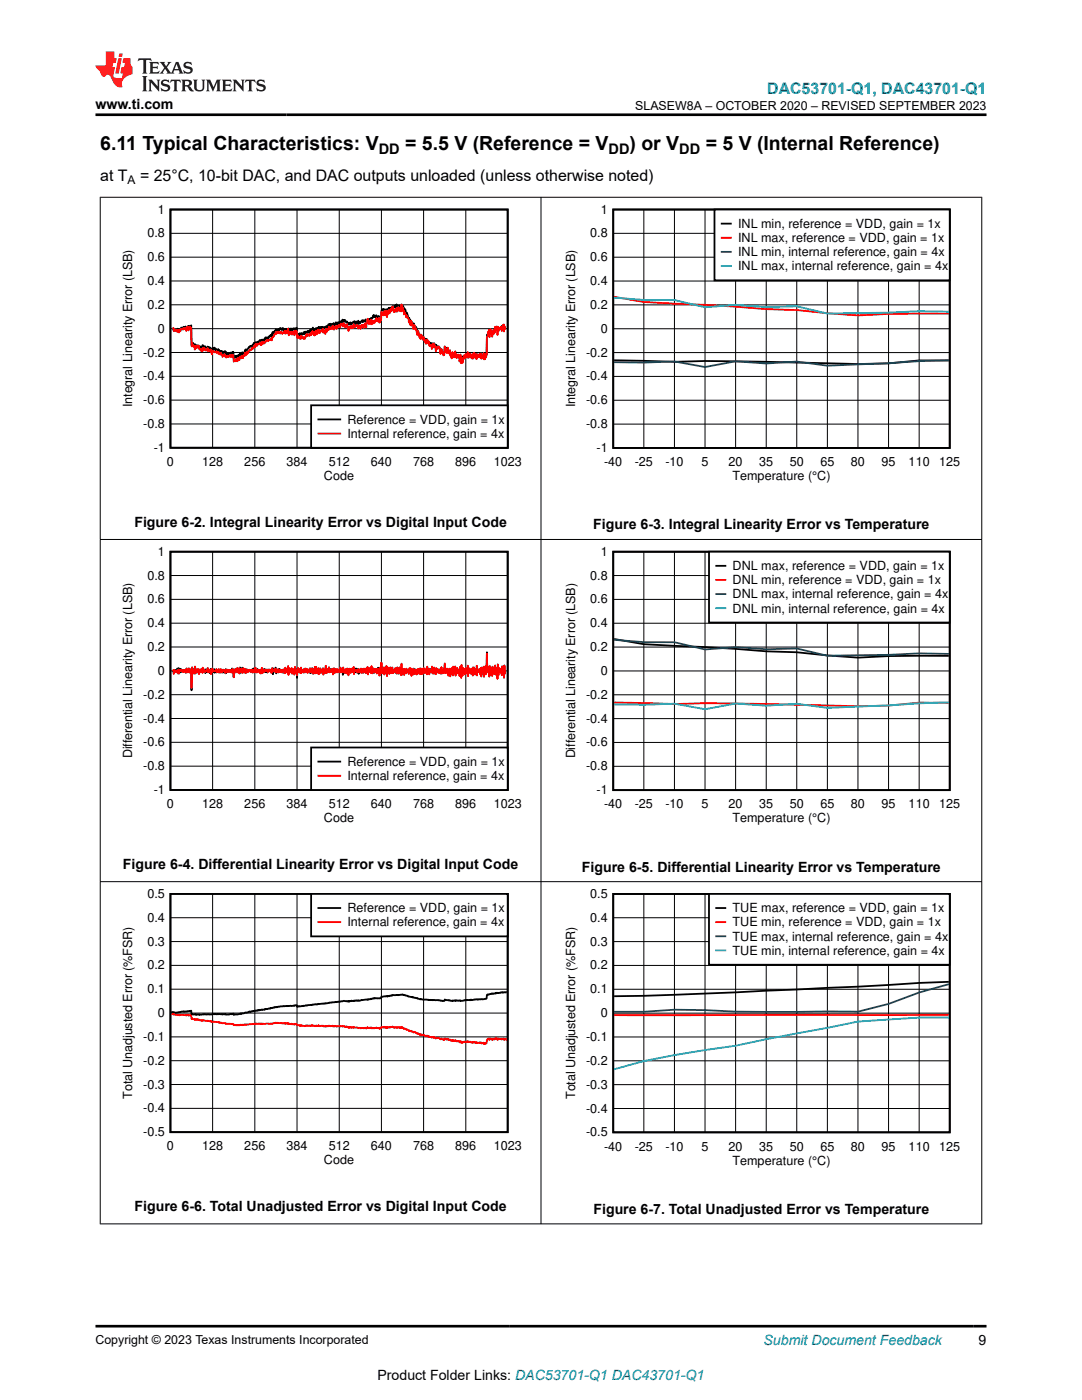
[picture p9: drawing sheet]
<svg xmlns="http://www.w3.org/2000/svg" width="216mm" height="279mm" viewBox="0 0 216 279" stroke-linecap="round" stroke-linejoin="round" font-family="sans-serif">
<defs><g id="words">
<g font-size="3.9">
<text x="20" y="29.9">6.11 Typical Characteristics: V</text>
<text x="80.9" y="29.9">= 5.5 V (Reference = V</text>
<text x="125.6" y="29.9">) or V</text>
<text x="140.8" y="29.9">= 5 V (Internal Reference)</text>
</g>
<text font-size="3.2" fill="#00f" x="153.1" y="18.7">DAC53701-Q1, DAC43701-Q1</text>
<g font-size="3.2">
<text x="20" y="36.1">at T</text>
<text x="27.9" y="36.1">= 25°C, 10-bit DAC, and DAC outputs unloaded (unless otherwise noted)</text>
</g>
<g font-size="2.9">
<text x="75.6" y="30.7">DD</text>
<text x="121.4" y="30.7">DD</text>
<text x="135.5" y="30.7">DD</text>
</g>
<g font-size="2.8">
<text x="19" y="21.8">www.ti.com</text>
<text x="26.8" y="105.1">Figure 6-2. Integral Linearity Error vs Digital Input Code</text>
<text x="118.4" y="105.7">Figure 6-3. Integral Linearity Error vs Temperature</text>
<text x="24.5" y="173.4">Figure 6-4. Differential Linearity Error vs Digital Input Code</text>
<text x="116.1" y="174">Figure 6-5. Differential Linearity Error vs Temperature</text>
<text x="26.8" y="241.7">Figure 6-6. Total Unadjusted Error vs Digital Input Code</text>
<text x="118.4" y="242.2">Figure 6-7. Total Unadjusted Error vs Temperature</text>
<text x="195.3" y="268.5">9</text>
<text x="75.3" y="275.3">Product Folder Links: DAC53701-Q1 DAC43701-Q1</text>
</g>
<text font-size="2.8" fill="#00f" x="152.4" y="268.5">Submit Document Feedback</text>
<g font-size="2.5">
<text x="126.8" y="21.9">SLASEW8A – OCTOBER 2020 – REVISED SEPTEMBER 2023</text>
<text x="29.4" y="47.4">0.8</text>
<text x="31.5" y="42.6">1</text>
<text x="117.8" y="47.4">0.8</text>
<text x="119.9" y="42.6">1</text>
<text x="147.3" y="45.5">INL min, reference = VDD, gain = 1x</text>
<text x="29.4" y="52.1">0.6</text>
<text x="117.8" y="52.1">0.6</text>
<text x="147.3" y="48.3">INL max, reference = VDD, gain = 1x</text>
<text x="147.3" y="51.1">INL min, internal reference, gain = 4x</text>
<text x="147.3" y="53.9">INL max, internal reference, gain = 4x</text>
<text x="29.4" y="56.9">0.4</text>
<text x="117.8" y="56.9">0.4</text>
<text x="29.4" y="61.6">0.2</text>
<text x="117.8" y="61.6">0.2</text>
<text x="28.6" y="71.2">-0.2</text>
<text x="31.5" y="66.4">0</text>
<text x="117" y="71.2">-0.2</text>
<text x="119.9" y="66.4">0</text>
<text x="28.6" y="75.9">-0.4</text>
<text x="117" y="75.9">-0.4</text>
<text x="26.4" y="81.3" transform="rotate(-90 26.4 81.3)">Integral Linearity Error (LSB)</text>
<text x="28.6" y="80.7">-0.6</text>
<text x="114.8" y="81.3" transform="rotate(-90 114.8 81.3)">Integral Linearity Error (LSB)</text>
<text x="117" y="80.7">-0.6</text>
<text x="28.6" y="85.4">-0.8</text>
<text x="69.3" y="84.6">Reference = VDD, gain = 1x</text>
<text x="69.3" y="87.4">Internal reference, gain = 4x</text>
<text x="117" y="85.5">-0.8</text>
<text x="30.7" y="90.2">-1</text>
<text x="33.3" y="93">0</text>
<text x="40.3" y="93">128</text>
<text x="48.8" y="93">256</text>
<text x="57.2" y="93">384</text>
<text x="64.6" y="95.8">Code</text>
<text x="65.6" y="93">512</text>
<text x="74" y="93">640</text>
<text x="82.4" y="93">768</text>
<text x="90.9" y="93">896</text>
<text x="98.5" y="93">1023</text>
<text x="119" y="90.2">-1</text>
<text x="120.5" y="93">-40</text>
<text x="126.7" y="93">-25</text>
<text x="132.8" y="93">-10</text>
<text x="140" y="93">5</text>
<text x="145.4" y="93">20</text>
<text x="146.1" y="95.8">Temperature (°C)</text>
<text x="151.5" y="93">35</text>
<text x="157.6" y="93">50</text>
<text x="163.7" y="93">65</text>
<text x="169.8" y="93">80</text>
<text x="175.9" y="93">95</text>
<text x="181.3" y="93">110</text>
<text x="187.4" y="93">125</text>
<text x="31.5" y="110.9">1</text>
<text x="119.9" y="110.9">1</text>
<text x="146.2" y="113.8">DNL max, reference = VDD, gain = 1x</text>
<text x="29.4" y="115.7">0.8</text>
<text x="117.8" y="115.7">0.8</text>
<text x="146.2" y="116.6">DNL min, reference = VDD, gain = 1x</text>
<text x="146.2" y="119.4">DNL max, internal reference, gain = 4x</text>
<text x="29.4" y="125.2">0.4</text>
<text x="29.4" y="120.4">0.6</text>
<text x="117.8" y="125.2">0.4</text>
<text x="117.8" y="120.4">0.6</text>
<text x="146.2" y="122.2">DNL min, internal reference, gain = 4x</text>
<text x="29.4" y="129.9">0.2</text>
<text x="117.8" y="129.9">0.2</text>
<text x="31.5" y="134.7">0</text>
<text x="119.9" y="134.7">0</text>
<text x="28.6" y="139.4">-0.2</text>
<text x="117" y="139.5">-0.2</text>
<text x="28.6" y="149">-0.6</text>
<text x="28.6" y="144.2">-0.4</text>
<text x="117" y="149">-0.6</text>
<text x="117" y="144.2">-0.4</text>
<text x="26.4" y="151.3" transform="rotate(-90 26.4 151.3)">Differential Linearity Error (LSB)</text>
<text x="28.6" y="153.7">-0.8</text>
<text x="69.3" y="152.9">Reference = VDD, gain = 1x</text>
<text x="69.3" y="155.7">Internal reference, gain = 4x</text>
<text x="114.8" y="151.4" transform="rotate(-90 114.8 151.4)">Differential Linearity Error (LSB)</text>
<text x="117" y="153.7">-0.8</text>
<text x="30.7" y="158.5">-1</text>
<text x="33.3" y="161.3">0</text>
<text x="40.3" y="161.3">128</text>
<text x="48.8" y="161.3">256</text>
<text x="57.2" y="161.3">384</text>
<text x="65.6" y="161.3">512</text>
<text x="74" y="161.3">640</text>
<text x="82.4" y="161.3">768</text>
<text x="90.9" y="161.3">896</text>
<text x="98.5" y="161.3">1023</text>
<text x="119" y="158.5">-1</text>
<text x="120.5" y="161.3">-40</text>
<text x="126.7" y="161.3">-25</text>
<text x="132.8" y="161.3">-10</text>
<text x="140" y="161.3">5</text>
<text x="145.4" y="161.3">20</text>
<text x="151.5" y="161.3">35</text>
<text x="157.6" y="161.3">50</text>
<text x="163.7" y="161.3">65</text>
<text x="169.8" y="161.3">80</text>
<text x="175.9" y="161.3">95</text>
<text x="181.3" y="161.3">110</text>
<text x="187.4" y="161.3">125</text>
<text x="64.6" y="164.1">Code</text>
<text x="146.1" y="164.1">Temperature (°C)</text>
<text x="29.4" y="179.2">0.5</text>
<text x="117.8" y="179.2">0.5</text>
<text x="29.4" y="184">0.4</text>
<text x="69.3" y="182.1">Reference = VDD, gain = 1x</text>
<text x="69.3" y="184.9">Internal reference, gain = 4x</text>
<text x="117.8" y="184">0.4</text>
<text x="146.2" y="182.1">TUE max, reference = VDD, gain = 1x</text>
<text x="146.2" y="184.9">TUE min, reference = VDD, gain = 1x</text>
<text x="29.4" y="188.7">0.3</text>
<text x="117.8" y="188.7">0.3</text>
<text x="146.2" y="187.7">TUE max, internal reference, gain = 4x</text>
<text x="146.2" y="190.5">TUE min, internal reference, gain = 4x</text>
<text x="29.4" y="193.5">0.2</text>
<text x="117.8" y="193.5">0.2</text>
<text x="29.4" y="198.2">0.1</text>
<text x="31.5" y="203">0</text>
<text x="117.8" y="198.2">0.1</text>
<text x="119.9" y="203">0</text>
<text x="28.6" y="207.7">-0.1</text>
<text x="117" y="207.8">-0.1</text>
<text x="28.6" y="212.5">-0.2</text>
<text x="117" y="212.5">-0.2</text>
<text x="26.4" y="219.3" transform="rotate(-90 26.4 219.3)">Total Unadjusted Error (%FSR)</text>
<text x="28.6" y="217.2">-0.3</text>
<text x="114.8" y="219.3" transform="rotate(-90 114.8 219.3)">Total Unadjusted Error (%FSR)</text>
<text x="117" y="217.3">-0.3</text>
<text x="28.6" y="222">-0.4</text>
<text x="28.6" y="226.8">-0.5</text>
<text x="117" y="222">-0.4</text>
<text x="117" y="226.8">-0.5</text>
<text x="33.3" y="229.6">0</text>
<text x="40.3" y="229.6">128</text>
<text x="48.8" y="229.6">256</text>
<text x="57.2" y="229.6">384</text>
<text x="64.6" y="232.4">Code</text>
<text x="65.6" y="229.6">512</text>
<text x="74" y="229.6">640</text>
<text x="82.4" y="229.6">768</text>
<text x="90.9" y="229.6">896</text>
<text x="98.5" y="229.6">1023</text>
<text x="120.5" y="229.6">-40</text>
<text x="126.7" y="229.6">-25</text>
<text x="132.8" y="229.6">-10</text>
<text x="140" y="229.6">5</text>
<text x="145.4" y="229.6">20</text>
<text x="146.1" y="232.4">Temperature (°C)</text>
<text x="151.5" y="229.6">35</text>
<text x="157.6" y="229.6">50</text>
<text x="163.7" y="229.6">65</text>
<text x="169.8" y="229.6">80</text>
<text x="175.9" y="229.6">95</text>
<text x="181.3" y="229.6">110</text>
<text x="187.4" y="229.6">125</text>
<text x="19" y="268.2">Copyright © 2023 Texas Instruments Incorporated</text>
</g>
<text font-size="2.4" x="25.5" y="36.7">A</text>
</g></defs>
<path d="M34 41.8h67.3v47.6h-67.3zM34.5 65.6l.2 .4 .3-.2 .1 .2 .2-.2v.3l.2-.5 .1 .6v-.5l.2 .4 .1-.3 .1 .3 .2-.7v.2l.2-.1a.27 .27 0 0 1 .2-.3 .27 .27 0 0 1 .3 .2l.1-.2 .1 .3 .2-.3 .1 .3 .2-.5 .2 .2 .1-.2 .2 .2 .1-.3v3.9l.1-.4 .2 .4v-.3l.1 .5 .1-.3 .1 .3 .1-.3 .2 .5v-.3l.1 .2 .2-.2 .2 .2 .1-.1v.3l.2-.2 .3 .4 .3-.6v.3l.2-.1 .1 .2 .1-.2 .1 .5v-.3l.2 .2 .1-.1 .1 .3v-.5l.2 .3 .2-.2 .2 .6 .1-.4 .2 .3 .2-.4 .2 .3 .1-.3v.4l.2-.3 .2 .5v-.2l.2 .1 .1-.3 .4 .6v-.2l.1 .3 .1-.2 .1 .2 .1-.2v.2l.1-.1 .1 .3 .2-.4 .1 .3 .1-.3 .1 .5 .1-.4 .1 .6 .2-.2 .1 .3 .1-.4 .1 .3h.1l.2-.4 .2 .4 .1-.5h.1l.1 .3 .1-.3v1.2l.2-.5 .2 .4 .2-.3 .1 .2 .1-.4 .1 .3 .3-.5v.6l.1-.7 .1 .2 .1-.2 .1 .2v-.2l.1 .3v-.6l.3 .4 .3-.9 .1 .1 .1-.2v.4l.8-1 .1-.1 .1 .2 .1-.2 .1 .2 .2-.4v.3l.2-.7v.3l.3-.4 .2 .3h.1l.1-.4v.2l.5-.6 .1 .3 .1-.1 .1 .2 .1-.4 .1 .3 .2-.3 .1 .3 .3-.7v.2l.1-.3 .1 .3 .1-.2v.3l.2-.4h.2l.3-.5 .1 .4 .1-.5 .1 .1 .1-.6 .1 .7 .3-.8 .1 .3 .2-.7v.5l.3-.2 .1-.3 .2 .3 .1-.5 .2 .2v-.2l.2 .4 .2-.5 .1 .5 .3-.2 .1 .1 .2-.2 .1 .4 .2-.4 .2 .4v-.4l.2 .3 .2-.3v.2l.1-.2 .2 .3v-.3l.1 .2 .1-.2 .1 .1 .1-.2v.3l.3-.3 .1 .2 .1-.3 .1 1.6 .3-.4 .1 .2 .1-.3 .1 .3 .2-.3 .1 .2 .1 .1 .1-.2 .1 .1 .1-.4 .1 .4v-.3l.1 .2 .1-.4 .1 .3 .1-.2 .1 .1 .2-.4v.4l.2-.3 .1 .2 .1-.3v.4l.2-.6v.4h.2l.2-.8 .1 .6 .1-.3 .1 .3 .1-.4v.2l.3-.4v.5l.4-.5v.2l.1-.4 .1 .5 .1-.4 .1 .2 .2-.2v.3l.1-.3 .1 .2 .1-.3 .1 .4 .4-.4 .1 .2 .1-.3v.3l.1-.3 .2 .2 .1-.6 .1 .3 .2-.3v.2l.1-.3 .2 .6 .1-.5h.3l.1-.2 .2 .6 .2-.8 .2 .4 .2-.4 .2 .4 .2-.5 .1 .1 .3-.2 .1 .2v-.5l.1 .8 .1-.6 .2-.2v.2l.1-.2 .1 .4h.4l.2 .4v-.1l.3 .2 .1-.4 .2 .4v-.2l.1 .1 .2-.3 .1 .2 .2-.4 .3 .6v-.5h.2l.1 .6 .2-.8 .1 .6 .1-.3 .1 .3 .5-.7 .1 .4v-.4l.1 .3 .1-.3 .1 .2 .2-.3 .1 .4 .2-.3v.3l.1-.3 .1 .2 .1-.4 .1 .2 .1-.2 .1 .2 .2-.4h.3l.2-.6 .1 .4 .1-.4v.3l.2 .1 .2-.3 .3 .7 .1-.6 .1 .5v-.5l.1 .4 .3-.4 .2-1.3 .2 .1 .1-.3 .1 .4 .2-.2v.2l.3-.3 .2 .3 .3-.5v.5l.1-.6 .1 .3 .1-.3 .1 .2 .2-.4 .1 .2 .1-.3 .3 .2 .1-.3 .1 .3v-.4l.1 .4 .1-.6 .2 .8 .2-.5v.6l.2-.7 .1 .4 .1-.1 .2 .4 .2-.6 .1 .5v-.4l.2 .4 .3 .3 .2 .8 .1-.2 .3 1.1 .1-.1 .2 .5 .4 .3 .3 .8 .1-.5v.7l.1-.2 .2 .5 .1-.3 .5 1.5 .1-.1 .3 .6 .2-.3 .3 .8 .1-.4 .1 .4 .1-.2 .3 .4 .1-.3 .1 .8 .2-.3 .3 .5v-.2l.1 .3 .1-.3 .2 .5 .1-.4h.2l.1 .5 .1-.5 .2 .7 .2-.4 .4 .4 .1 .2 .1-.2v.3l.1-.2 .2 .7 .1 .1 .1-.4v.5l.1-.1h.1l.2 .5 .1-.1 .1-1.3 .2 .3v-.2l.2 .3 .2 .4v-.1l.2 .4 .1-.2 .1 .4 .1-.4 .1 .6v-.2l.3 .5 .1-.5 .1 .5 .1-.5 .2 .3 .1-.3 .2 .5 .1-.2 .1 .4 .2-.3 .2 .5 .2-.4 .2 .5 .3-.4 .2 .3 .1-.4 .3 .1v-.2l.2 .2 .1-.1 .1 .4 .2-.3 .1 .2 .1-.3 .1 .2 .1-.2v.1l.1-.3 .1 .5 .1 .1 .2-.4 .1 .4 .2-.6 .2 .3 .2-.7v.8l.2-.3 .1 .3v-.2l.1 .2 .1-.2 .1 .3 .4-.6 .1 .8 .1-.5 .1 .4v-.2l.2 .2 .1-.6 .1 .1 .1-.1 .1 .2 .1-.2 .1-4 .1 .2 .3-.4v.3l.1-.5 .1-.2v.4l.1-.6 .2 .4v-.4l.1 .5 .1-.4v.1l.1-.2 .1 .1 .2-.4v.6l.1-.6 .1 .1 .2-.3 .4 .5 .2-.6 .2 .3 .2-.7 .2 .7 .1-.2h.1l.1-.4 .2 .5" fill="none" stroke="#000" stroke-width=".36"/>
<g fill="none" stroke="#000" stroke-width=".2">
<path d="M34 56.1h67.3M34 51.3h67.3M34 46.6h67.3M42.4 41.8v47.6M50.8 41.8v47.6M59.3 41.8v47.6M67.7 41.8v47.6M76.1 41.8v47.6M84.5 41.8v47.6M92.9 41.8v47.6M34 79.9h67.3M34 75.1h67.3"/>
<path d="M34 70.3h67.3M34 65.6h67.3M34 60.8h67.3M34 84.6h67.3"/>
</g>
<path d="M100.8 65.6v.1l-.2-.6v1.1l-.1-1.5-.1 .9v-.8l-.1 .8-.1-.5-.1 1v-.9l-.2 .5v-.4l-.2 .4-.2-.2v.6l-.1-.9-.1 1.7-.1-1.6-.1-.1-.2 .8-.1-.8-.1 1.1v-.1l-.1 .4-.1-.8-.3 1.4-.1-1-.2 .4v-.9l-.2 1.6-.1-1.5-.1 .9-.1-.5v.8l-.2 .3-.1 3.5-.1 .5-.1-.7-.1 1v-.3l-.1 .4-.1-.8v.8l-.1-1.2-.1 .8v-.2l-.2 .3-.1-.5-.1 .7v-1.1l-.2 .9v-.7l-.1 .4-.1-.5-.1 .6-.1-.2v.3l-.1-.2-.1 .5-.1-.9v1l-.1-.7-.1 .4-.3-1-.3 1.2v-.9l-.2 .8-.1-.3-.1 .1-.1-.7-.2 .7-.1-.6-.1 .6-.1-1v1l-.2-.7-.3 .9-.1-.6-.2 .8-.1-.3-.1 1-.2-1.1-.1 1.2-.1-1.8-.2 1.5-.1-1.1v.2l-.2-.6-.1 .6-.1-.4v.6l-.1-.4-.1 .3-.2-1.3-.1 1.2-.3-.8v.8l-.1-1-.2 1.2-.1-1.1-.1 .6-.1-1.1-.1 .7-.2-.5v.4l-.2-1.1-.2 1.1-.4-1.4v1.5l-.1 .3-.1-.3v.3l-.4-1.2-.2 .9-.3-1.5-.2 .4-.1 .1-.1-.4v.4l-.2-.1v.6l-.2-1.2v.4l-.2-.6v.6l-.2-.7-.1 .3-.1-.1v.9l-.4-.9-.1 .3-.1-1-.1 .5-.1-.4v.3l-.1-.8-.1 .8-.1-.7-.1 .8-.4-1.3-.1 .5h-.1l-.1-.6-.1 .4-.1-.8-.2 .8-.1-.7-.1 .6-.2-1.4-.2 .8-.2-1.3-.1-.2-.1 .4-.2-1-.2 .9-.3-1.3-.1 .6-.1-1-.2 .8-.1-.9-.1 .5-.1-.9-.1-.2-.2 .1-.1-.6-.1 .5v-.5l-.3-.5-.1 .5v-.9l-.1 .3-.2-.9-.1 .3-.1-.9v1.4l-.2-.8v.6l-.2-.5v.7l-.2-.9-.2 .5v-.2l-.1 .7-.1-.7-.1 .2h-.1l-.1 .5-.1-.2v.2l-.1-.2-.1 .2-.2-1-.1 .6h-.1l-.1 .3v-.5l-.3 1-.1-.7-.1 .5-.1-.3-.2 1.2-.1-1.3-.1 1v-.3l-.1 .2-.1-.6-.1 .5-.1-.7-.1 .8-.3-.1-.1-.5-.1 1.7v-.2l-.1 .5-.1-.5-.1 .6-.1-1-.2 .8-.1-.4v.3l-.1-.1-.1-.6-.1 .6-.1-.2-.1 .2-.1 .4v-.3l-.2 .3-.1-.3-.1 .5-.2-.8v.9l-.2-.9v.6l-.2-.3-.1 .6-.2-.4-.1-.7-.2 1.8-.2-.9-.2 .6v-.3l-.1 .1v.5l-.2-.6v.2l-.1-.2-.1 .5-.1-.4-.2 .7-.3-.6-.2 .5-.2-.7-.2 .4-.2-.1-.2 .2v-.7l-.1 .9-.2-.5-.1 .5-.1-.3-.1 .3-.1-.4v.2l-.1-.2-.3 .9-.2-1.3-.1 .5-.1-.4v.4l-.1-.4-.2 .5-.1-.7-.1 .1-.1-.2-.1 .7-.1-.3-.1-.2-.1 .1-.1-.2-.1 .7-.3-.4-.2 .5-.1-.3-.1 .5-.2-.5-.2 .4-.1-.2-.1 .5-.1-.6-.1 .5v-.7l-.4 .7-.1-.3-.1 .3-.2-.6v.8l-.2-.4-.2 .8-.2-.7-.1 1.1-.2-.7-.2 .4v-.8l-.1 .6-.2-.4-.3 .5v-.3l-.1 .5-.1-.6-.2 .5v-.7l-.3 1-.1-.7-.1 .8-.1-.1-.1-.5v.8l-.2-.5-.2 .1v-.6l-.3 .9-.1-.4v.3l-.2-.3v.6l-.3-.4-.1 .4-.1-.4-.1 .3v-.3l-.4 1-.2-.4-.1 .3v-.3h-.2l-.1-.2-.1 .4v-.5l-.2 .6v-.4l-.1 .3-.3-.6-.1 .6-.3-1.5-.2 .4v-.5l-.2 1v-.8l-.2 .5-.2-.3v.5l-.1-.6-.1 .5-.1-.3h-.1l-.1 .1v-.3l-.2 .7-.1-1.3-.1 .9-.2-.5-.1 .6-.1-.6-.1 .6-.1-.6-.1 .5-.1-.1v.1l-.1-.2-.2 .3-.2-.4-.2 .4-.1-.3-.1 .2-.1-.3-.1 .3-.1-.3v.3l-.3 .1v-.3l-.1 .4-.2-.1-.1 .5-.2 .3-.2-.1-.1 .6-.1-.4v.3l-.1-.2-.1 .2h-.2l-.1 .2-.1-.2v.3l-.2-.3-.5 .7-.2-.3-.2 .5-.1-.5-.1 .7-.1-.5-.1 .4-.1-.5-.2 .4h-.1l-.1-.2-.3 .5v-.3l-.2 .3v-.4l-.1 .7-.1-.3-.1 .3v-.2l-.3 .6-.1-.4-.1 .5-.1-.1-.2 .3-.1-.3-.3 .8-.2-.3-.1 .5-.1-.3-.1 .6-.1-.7-.2 .8-.2-.2v.6l-.2-.5v.1l-.1-.1v.5l-.2-.4-.2 .8-.1-.5-.2 .6-.1-.5-.1 .6-.2-.4-.1 .4v-.2l-.1 .2-.1-.1-.2 .2v-1.3l-.1 .2-.1-.3-.1 .4-.1-.3-.1 .3-.1-.3-.1 .3-.1-.3-.3 .4v-.1l-.1 .1-.1-.3-.2 .4v-.4l-.1 .3-.1-.2v-.4h-.2l-.3 .5-.3-.8-.2 .4-.2-.5-.1 .3-.1-.4-.2 .2-.1-.3v.3l-.2-.2-.1 .1-.3-.3-.2 .2-.1 .5-.1-.6-.1 .3-.1-.7-.2 .4-.1-.4-.1 .3-.2-.6v.6l-.2-.2-.2 .2-.2-.6-.2 .5-.1-.4-.1 .6-.2-.5-.1 .5v-.3h-.2v-.2h-.2v-.6l-.1 .4-.1-.3-.1 .2-.1-.3-.1 .5-.3-.6v.9l-.1-.6-.3-.3v.2h-.1l-.1-.7v.7l-.1-.1v-3.4l-.2-.3v.3l-.1-.5-.1 .4-.1-.1-.1 .6-.2-.8-.2 .8-.2-.5-.2 .2-.1-.2-.2 .3-.1-.3-.3 .2-.4 .7-.1-.6-.2 .4-.1-.4-.2 .2-.2-.2-.2 .2-.1-.6-.1 .2" fill="none" stroke="#f00" stroke-width=".36"/>
<path d="M62.1 80.9h39.2v8.5h-39.2z" fill-rule="evenodd" fill="#fff"/>
<path d="M122.4 41.8h67.1v47.6h-67.1zM122.5 71.9l12.1 .3a517.1 517.1 0 0 1 30.5 .3l6.1 .2 6.1-.2 6.1-.6 5.9 .1M62.1 80.9h39.2v8.5h-39.2zM63.5 83.7h4.4" fill="none" stroke="#000" stroke-width=".36"/>
<path d="M122.5 59.2l6 1.1 12.2 .5 12.2 .9 6.1 .2 12.2 1.1 6.1-.4h12M63.5 86.5h4.4" fill="none" stroke="#f00" stroke-width=".36"/>
<g fill="none" stroke="#000" stroke-width=".2">
<path d="M122.4 56.1h67.1M122.4 51.3h67.1M122.4 46.6h67.1M128.5 41.8v47.6M134.6 41.8v47.6M140.7 41.8v47.6M146.8 41.8v47.6M152.9 41.8v47.6M159 41.8v47.6M165.1 41.8v47.6M171.2 41.8v47.6M177.3 41.8v47.6"/>
<path d="M183.4 41.8v47.6M122.4 79.9h67.1M122.4 75.1h67.1M122.4 70.4h67.1M122.4 65.6h67.1M122.4 60.8h67.1M122.4 84.6h67.1"/>
</g>
<path d="M189.3 71.9l-24.2 1.1-6.1-.8-6.1 .3-6.1-.4-6.1 1.1-6.1-1.1-6.1 .3-6-.1" fill="none" stroke="#105465" stroke-width=".36"/>
<path d="M122.5 59.4l6 .5h6.1l6.1 1.4 6.1-.4 6.1 .4 6.1-.2 6.1 1.5 12.2-.2 6.1-.3 5.9 .1" fill="none" stroke="#00bacc" stroke-width=".36"/>
<path d="M142.6 41.8h46.9v14.1h-46.9z" fill-rule="evenodd" fill="#fff"/>
<path d="M142.6 41.8h46.9v14.1h-46.9zM144 44.6h1.8M34 110.1h67.3v47.6h-67.3zM34.5 133.9l.1 .2 .1-.1 .1-.3 .1 .3 .1-.3 .1 .4 .2-.4v.5l.1-.8 .1 1 .1-1.1 .1 .9 .2-.6 .1 .6 .1-.7 .1 .6 .1-.3 .1 .1 .2-.1 .1 .2 .1-.2 .1 .2 .1-.4 .1 .7 .1-.6v.3l.1-.3 .1 .5v-.5h.2v.4l.2-.3 .2 .2v-.1l.1 .1 .1-.4v4.2l.1-4v-.2l.2 .6v-.7l.1 .9 .1-.7 .1 .4 .1-.4 .1 .2 .1 .4v-.7l.1 .5 .2-.3 .2 .3 .1-.4v.5l.2-.4 .2 .2 .3-.4 .1 .6 .1-.3 .1 .1v-.2l.1 .3 .1-.4 .1 .6v-.7l.1 .4 .2-.2 .1 .4v-.9l.1 .8 .1-.3v.3l.2-.4 .1 .7 .1-.8v.7l.1-.8 .1 .6v-.3l.1 .3 .1-.4 .3 .4 .1-.6v.8l.2-.7 .2 .6v-.6l.1 .5 .2-.4 .1 .4 .1-.3 .1 .4 .1-.5 .1 .5 .1-.5 .1 .3 .1-.3v.4l.1-.3 .1 .4v-.5l.2 .2v-.1l.1 .3 .1-.4 .1 .7 .1-.9v.8l.3-.6 .1 .4v-.4l.2 .4v-.3l.3-.1 .1 .5 .2-.8 .2 .8 .1-.6v1.5l.1-1.5 .2 .4 .1-.2v.4l.1-.5 .2 .4 .1-.6 .1 .6 .1-.5v.3l.2-.3v.8l.1-1.2 .1 .9 .1-.4 .1 .4v-.5l.1 .7v-1.1l.1 .8 .1-.2 .1 .2 .1-.3 .1 .2 .1-.4 .2 .8 .1-.7 .1 .3 .3-.2 .1 .2v-.2l.4 .4v-.4l.2 .3 .1-.4 .1 .6 .1-.8 .1 .7 .1-.4 .1 .2 .1-.1 .1 .2 .2-.1 .1-.4v.6l.1-.3 .1 .1 .1-.2 .1 .1h.1l.1 .4 .1-.4 .1 .2 .1-.4 .1 .6 .2-.5v.4l.1-.1 .1-.5v.4l.2-.2v.4l.1-.5 .1 .5 .1-.4v.5l.1-.6 .1 .3v-.2l.2 .2v-.3l.2 .3 .1-.2 .1 .5 .1-.6 .1 .3 .1-.6 .1 1.3v-1.1l.1 .5 .1-.5 .2 .6 .1-.9 .1 1.2 .1-.6 .2 .1 .1-.3 .2 .5v-.6l.1 .5v-.4l.1 .4 .1-.3 .2 .4v-.3l.1 .1 .1-.2 .1 .6 .1-.5v.2l.2-.2 .1 .2 .1-.3 .2 .4 .1-.5 .3 .5v-.6l.1 .6 .1-.5 .1 .4 .1-.3v.4l.1-.5v.6l.1-.6 .1 .6v-.6l.1 .5 .1-.5v.4l.2-.4v.5l.2-.4 .2 .3 .1-.4 .1 1.7 .1-1.7 .1 .3 .1-.1 .1 .2 .1-.4 .1 .6 .1-.5 .1 .3v-.4l.1 .5 .1-.3v.3l.1-.4 .1 .3 .1-.4 .1 .6v-.6l.1 .5 .1-.5 .1 .6 .1-.5 .1 .2 .1-.2 .1 .5 .1-.5 .2 .4 .1-.5v.7l.1-.8 .1 .8 .1-.4h.1l.1-.6 .2 1.2 .1-.8 .1 .4 .1-.6v.5l.1-.2 .1 .1 .1-.2v.6l.2-.6 .1 .3 .1-.3v.4l.1-.6 .1 .7 .1-.7 .1 .5 .1-.3 .1 .1v.5l.1-.7 .1 .5 .1-.5 .1 .6 .1-.5 .1 .2 .2-.2 .1 .4 .1-.5v.5l.1-.4 .2 .5 .1-.8 .1 .5v.2l.1-.4 .1 .4 .1-.6 .2 .6 .1-.6 .2 .4 .2-.2 .2 .6 .1-.7 .1 .3v-.4l.1 .6 .3-.4 .2 .3 .1-.4 .1 .5v-.5l.1 .4 .3-.2 .1 .3v-.7l.1 1.3 .1-1.4v.6l.2-.1v.2l.1-.3 .1 .6v-.5l.2 .2 .2-.2v.4l.2-.5 .1 .4 .1-.3v.2l.2-.3 .2 .4v-.5l.1 .4 .1-.3 .2 .3 .1-.4 .2 .6v-.6l.2 .5v-.7l.2 .8 .2-.7 .2 1v-.9l.2 .6v-.5l.2 .1v-.1l.1 .2h.2l.1 .4v-.8l.1 .6 .1-.4v.3l.1-.1v.1l.2-.4 .1 .7 .2-.7v.6l.1-.6v.4l.2-.4 .1 .4 .1-.3 .1 .4 .1-.4v.2l.1-.3 .1 .3v-.1l.2 .2 .1-.4 .1 .4v-.5l.1 .8 .1-.8v.7l.1-.3h.2l.1-.4 .1 .8 .1-.4 .1 .2v-.8l.2 1.1v-1l.1 .9 .1-.5 .1 .1 .1-.2 .1-.9 .1 .9 .2 .3 .1-.3 .1 .5 .1-.5 .1 .5 .1-.5 .3 .4 .2-.4 .1 .2 .1-.3v.8l.1-1 .1 .8 .1-.6 .1 .4 .1-.4 .2 .5 .1-.5 .1 .4h.2l.1-.3 .1 .5v-.8l.1 .9 .1-.9 .2 .9 .2-1v1.1l.1-.8 .2 .6 .1-.4 .2 .3 .1-.6 .2 .8v-.8l.1 .6 .2-.2 .1 .3 .1-.4 .1 .6 .2-.8 .2 .6 .2-.4 .2 .4 .1-.4 .2 .3 .1-.2v.3l.1-.4 .2 .4 .1-.8v1.1l.1-.8 .1 .5 .2-.5 .1 .6 .2-.5 .2 .5 .1-.6 .1 .6 .1-.7 .1 .5 .2-.4 .1 .5 .1-.4v.6l.2-.8 .1 .7 .1-.7v.4l.2-.2v.3l.2-.5 .1 .7 .1-.6 .1 .2v-.3l.1 .6 .1-.4 .1 .5v-.6l.1 .3 .1-.5 .1 .7v-.4l.1 .4 .1-.6 .2 .6 .2-.7 .1 .7 .1-.4v.6l.2-.9v.5l.1-.2 .1 .2 .2-.2 .1 .3 .1-.5v.6l.1-.6 .1 .6 .3-.7v.9l.1-.7 .2 .4 .1-.3 .1 .1 .1-.9 .2 1.1v-.4l.1 .3 .1-.1 .2 .2v-.3l.2 .4v-.5l.2 .4 .1-.6 .1 1v-.8l.2 .4v-.3l.1 .3 .1-.6 .1 .8v-.7l.2 .6 .2-.6 .2 .5 .1-.4 .1 .6 .1-.6 .1 .5 .2-.6 .3 .6 .3-.5 .2 .3 .2-.5 .1 .5 .2-.3 .1 .4 .2-.4 .1 .4 .2-.5 .1 .5 .1-.5 .1 .5 .1-.4v.3l.1-.4 .1 .9v-.7l.1 .2 .2-.3 .1 .4 .1-.6 .2 .6 .3-.6v1.1l.1-1 .1 .5 .1-.4 .1 .4 .1-.4 .1 .4 .1-.5v.4l.3-.3 .1 .9 .1-1.2 .1 .9v-.7l.1 .5 .2-.7 .1 .6 .1-.2 .1 .3v-.4l.1 .2 .1-3.7 .1 3.9 .3-.5v.6l.1-.8 .1 .8 .1-.7 .1 .7 .1-.7 .1 .8 .1-.8v.5l.1-.4 .1 .4 .2-.4v.8l.1-1.1 .1 .7 .2-.2v.3l.1-.4 .1 .5 .2-.5 .1 .2 .1-.5v.7l.1-.4 .1 .4 .1-.6 .2 .7 .2-.5v.3l.2-.5 .1 .6 .1-.1v.1" fill="none" stroke="#000" stroke-width=".36"/>
<path d="M144 47.4h1.8M100.8 133.8v.6l-.2-1.6v2.5l-.1-2.3-.1 1.7v-1.6l-.1 1.1-.1-1.3-.1 1.8-.1-1.3-.1 .9v-.6l-.1 .2-.1-.3-.1 .4-.1-.7v1.5l-.2-2.2v2.9l-.2-2.2-.1 .9-.1-.8v1.3l-.1-1.9-.2 1.7-.1-1.2-.2 .9v-1.2l-.1 1.9-.2-1.3-.1 1.2-.1-1.9-.2 2.2v-2.1l-.1 1.3-.1-1.3v.9l-.2-.2v-3.3l-.2 4.2-.1-1.7-.2 1.8-.1-1.6v2l-.1-2.1-.1 1.1-.1-.4-.1 .5-.1-1-.1 1.8v-1.7l-.2 1.3v-1.1l-.1 .8-.1-.7-.1 .5-.1-.4v.4l-.1-.5v.1l-.1 1.1-.1-1.9v1.6l-.2-.8-.1 .9-.1-1.1v.9l-.1-1.2-.1 .8-.1-.8-.1 1.6v-1.5l-.2 .9-.1-.4-.1 .7-.2-1.1-.2 .9v-1l-.1 1.6-.1-2.1v1.3l-.1-.2-.1 .5-.1-1.1-.2 1.3-.2-1.1-.1 .7-.1-.9-.1 1.5-.2-2.1-.1 2.6-.2-2.2-.1 1.8-.1-1.2-.1 .6-.1-.7-.1 .7-.1-1-.2 1.3v-1.1l-.1 1.4-.1-1.9-.2 1.4-.2-1.4v1.8l-.1-1.5-.2 1.2-.2-.9v1.4l-.1-1.6-.1 .8-.2-.7v1.3l-.3-1.4-.1 .8v.1l-.1-.8-.1 .8-.2-1.9-.1 1.8-.1-.7v.9l-.2-.6-.1 .6-.1-1.3-.1 1.2-.1-.9v1.1l-.2-.7-.1 .6v-.8l-.3 .6-.1-.7v.5l-.2-.7v1.3l-.2-1.1-.1 .9-.1-1.2-.2 1.3-.2-1.5v1.3l-.2-.4-.1 .2-.1-.4-.1 .9-.1-1.2-.1 .9-.1-.7-.1 .9v-1.5l-.1 1.6-.1-1.2-.2 .9v-.6l-.2 .6-.1-1-.2 1.2-.1-1-.2 1.1-.1-1.2-.1 1.1-.1-1.2-.1 1.1v-.6l-.2 .6v-.9l-.1 .4-.1-.3v.8l-.1-.6-.1 .8-.1-1-.2 .9a.86 .86 0 0 0-.2-1l-.1 1.1-.1-.6v.2l-.2-.7-.1 1.4-.1-1.5v.6l-.1-.6-.1 1-.1-1-.1 1.1-.1-.5-.2-.2-.1 .4-.1-.8-.1 1-.3-.9-.1 1.2v-1.1l-.2 .8-.1-.8-.1 1.1-.1-2.3-.1 2.3-.1-1.4-.1 .9-.1-1v1.2l-.2-.9-.2 .6v-.9l-.1 1.3-.1-.9-.2 .3v-.6l-.1 .9-.1-.6v.5l-.1-.4-.1 .6-.1-.7-.1 .7v-1.1l-.1 .7-.1-.3-.1 .8v-1.2l-.1 1-.1-1-.1 1.3-.1-1.1-.1 .8-.1-1v.9l-.1-1-.1 1.8-.1-2-.1 1.2v-.5l-.1 .6h-.1v-.9l-.1 1.3-.1-1.4v.5l-.2 .3-.1-.1-.1 .5-.1-2.2-.1 1.8-.1-.5v.9l-.1-1.2-.1 1.7-.1-1.4v.4l-.1-.3-.1 .2v.5l-.1-.8-.1 .9-.1-.9-.1 .6-.2-.7-.1 .8v-.6l-.2 .5v-.1l-.1-.7-.1 1.1-.2-1.5v1.4l-.2-.9-.1 .7-.1-.8-.3 1.3-.1-1.5v.7l-.1-.5-.1 .9-.1-.1-.1 .1-.1-.7-.1 .7-.1-.8v.9l-.4-.8v.8l-.2-.9-.1 .8-.1-.2h-.1l-.1-.5-.2 .7-.1-.3-.1 .2v-.4l-.3 .3-.1-.2v.1l-.1-.1-.1 .7v-1.4l-.1 1.1-.2-.8-.1 .7v-.3l-.1 .3v-.6l-.1 .8-.2-.9-.1 .8v-.7l-.2 1.3v-1.1l-.2 .8v-1.1l-.1 .8-.1-.7v.8l-.2-.7-.1 .7-.1-.5-.2 .2v-.8l-.1 1-.2-.5-.1 .4-.2-.9v1l-.1-.4-.1 .2-.1-.3v.2l-.2-.3v.6l-.2-.7-.1 .7-.1-.6v.5l-.2-.4v.4l-.1-.7-.1 1-.1-1-.1 1.2v-.9l-.2 .3-.1-.5-.1 .7-.2-.6-.1 .6-.1-1.1v.9l-.1-.1v.3l-.1-.6-.1 .1-.1-.1v.8l-.1-.8v.7l-.1-1.4-.1 1.4-.2-.7-.2 1.1v-1.4l-.2 .9-.1-.5h-.1l-.2 .5v-.8l-.2 1-.1-1-.1 1.2v-1.2l-.1 .5-.1-.3-.2 .7v-1.2l-.2 1.3-.1-1.3v1l-.1-.2-.1 .3-.1-.4-.1 .6v-.9l-.1 .6-.1-.7-.1 .8-.1-.6-.1 .5-.1-.8v.7h-.2l-.1-.4-.1 .7-.1-.7-.1 .6-.1-.7-.1 .6-.1-.7-.1 .7-.2-.5-.1 .6v-.4l-.2 .2-.1-.4-.1 .8v-1.2l-.2 1.1v-.8l-.1 .6-.1-.2-.2 .2v-.8l-.2 1.4-.2-1.1-.2 .8v-1.3l-.2 1.6v-1.2l-.3 .5-.1-.6v1.1l-.2-1.2v.9l-.2-.5-.1 .5-.1-.9-.1 1.4-.1-1.8-.1 1.4-.2-.7-.2 .6v-1l-.2 1.2v-1l-.1 .6-.1-.2v.3l-.1-.4-.1 .3v-.4l-.1 .5-.1-.3v.4l-.2-.6-.1 .5-.1-.3-.1 .2-.1-.4-.1 .6-.1-.6v.4l-.1-.3-.2 .5v-.7l-.1 .5-.1-.2v.2l-.1-.5-.3 .5-.2-.7-.1 1-.1-.7v.5l-.1-.5-.2 .4-.1-.3-.1 .3-.1-.4v.5l-.1-.2-.1 .1-.1-.3-.2 .2v-.3l-.4 .6-.1-.6-.1 .8-.2-1.1v1.1l-.1-.8-.1 .8-.1-.6-.2 .1-.1-.1v.3l-.1-.4h-.1l-.2 .5-.1-.5-.1 .5v-1l-.1 .9-.1-.4-.1 .4v-.5l-.2 .3v-.3l-.1 .6-.1-.6-.2 .4-.1-.3-.1 .4-.2-.4-.2 .5-.2-.6-.1 .6-.1-.6-.2 .8v-.9l-.3 .6-.1-.8-.1 1-.2-.9-.2 .8v-.7l-.1 .5-.1-.7v1.1l-.2-1-.1 .8-.1-.2v-.7l-.1 .7-.1 .1-.1-.6-.1 .6v-.4l-.2 .3-.1-.2-.1 1.4v-1.6l-.2 .5v-.6l-.1 .7-.1-.5-.1 .5-.1-.5-.1 .4-.1-.4-.1 .3-.1-.3-.2 .5-.1-.6-.2 .6v-.5l-.2 .6v-.4l-.2-.2-.1 .1-.1-.2-.1 .5h-.1l-.1-.4-.1 .5v-.7l-.2 .6-.1-.4-.1 .5v-.7l-.1 .7-.3-.5v.5l-.1-.6v.4l-.2-.2-.1 .2-.1-.2-.2 .2-.1-.3-.1 .1v-.4l-.1 .8-.1-.6-.1 .9-.1-.8-.2 .4-.2-.4-.1 .5-.1-.9v.8l-.3-.4-.1 .4-.2-.4-.1 .2v-.4l-.2 .6v-.9l-.1 1.1-.2-.8-.1 .7-.1-.5-.1 .4v-.3l-.1 .1-.1 .6v-1l-.2 .5v-.4l-.1 .6-.1-.7-.1 .6-.1-.4v.6l-.2-1.3v1.5l-.1-.6-.2 .1-.1-.3-.1 .8-.1-1.4-.1 4.2v-3.2l-.2-.5v.7l-.1-.7-.1 .4-.1-.7-.1 .9v-.2l-.1 .2-.3-.8-.1 .9-.1-.5h-.1l-.1 .3-.1-.4-.1 .1v-.1l-.1 .5-.1-.4-.2 .1-.1-.2-.2 .2-.1-.3-.1 .9-.1-.9-.2 .7-.1-.5-.3 .2-.2-.3-.1 .8-.1-.8-.1 .2" fill="none" stroke="#f00" stroke-width=".36"/>
<path d="M144 50.3h1.8" fill="none" stroke="#105465" stroke-width=".36"/>
<path d="M144 53.1h1.8" fill="none" stroke="#00bacc" stroke-width=".36"/>
<g fill="none" stroke="#000" stroke-width=".2">
<path d="M34 119.6h67.3M34 114.9h67.3M42.4 110.1v47.6M50.8 110.1v47.6M59.3 110.1v47.6M67.7 110.1v47.6M76.1 110.1v47.6M84.5 110.1v47.6M92.9 110.1v47.6M34 138.6h67.3M34 133.9h67.3M34 129.1h67.3"/>
<path d="M34 124.4h67.3M34 152.9h67.3M34 148.1h67.3M34 143.4h67.3"/>
</g>
<path d="M62.1 149.2h39.2v8.5h-39.2z" fill-rule="evenodd" fill="#fff"/>
<path d="M122.4 110.1h67.1v47.6h-67.1zM122.5 127.5l6 1.1 12.2 .5 12.2 .9 6.1 .2 12.2 1 6.1-.3h12M62.1 149.2h39.2v8.5h-39.2zM63.5 152h4.4" fill="none" stroke="#000" stroke-width=".36"/>
<path d="M63.5 154.8h4.4M122.5 140.2l12.1 .3a517.1 517.1 0 0 1 30.5 .3l6.1 .1 6.1-.1 6.1-.6h5.9" fill="none" stroke="#f00" stroke-width=".36"/>
<g fill="none" stroke="#000" stroke-width=".2">
<path d="M122.4 119.6h67.1M122.4 114.9h67.1M128.5 110.1v47.6M134.6 110.1v47.6M140.7 110.1v47.6M146.8 110.1v47.6M152.9 110.1v47.6M159 110.1v47.6M165.1 110.1v47.6M171.2 110.1v47.6M177.3 110.1v47.6M183.4 110.1v47.6"/>
<path d="M122.4 138.7h67.1M122.4 133.9h67.1M122.4 129.1h67.1M122.4 124.4h67.1M122.4 152.9h67.1M122.4 148.2h67.1M122.4 143.4h67.1"/>
</g>
<path d="M122.5 127.7l6 .5h6.1l6.1 1.4 6.1-.5 6.1 .5 6.1-.2 6.1 1.5 12.2-.2 6.1-.3 5.9 .1" fill="none" stroke="#105465" stroke-width=".36"/>
<path d="M189.3 140.2l-24.2 1.1-6.1-.8-6.1 .3-6.1-.4-6.1 1.1-6.1-1.1-6.1 .3-6-.1" fill="none" stroke="#00bacc" stroke-width=".36"/>
<path d="M141.5 110.1h48v14.1h-48z" fill-rule="evenodd" fill="#fff"/>
<path d="M141.5 110.1h48v14.1h-48zM142.9 112.9h1.8M34 178.4h67.3v47.5h-67.3zM101.1 198l-1.8 .2-.1-.1-.3 .2-1.6 .2-.1 .1-.1 .7-.2 .1h-1.8l-1 .2-.1-.1-.2 .1h-.9l-.9 .2-.8-.2-1.1 .2-1.4-.3v.3h-.4l-1.1-.2h-1.3l-1.8-.2-.2 .1-1.5-.5-1-.1v-.2l-1.1-.2-.9 .1h-.9l-1.2 .3-.1-.1-1.1 .1-.2 .3h-1.2l-1.2 .3-.2-.1-1.9 .4-.2-.2-1 .2-.1-.1-.4 .2-.1-.1-1-.1-3.7 .6h-1.4l-.3 .2-3.7 .3-.2 .1-.1-.3-.9 .2h-1.8l-1.2 .2-.2-.1-1.2 .4h-.8l-.3 .2-1.4 .1-.2 .1-1.5 .2-.5 .2h-.3l-.7 .2-.1-.1-1.5 .4v-.3l-.9 .2-2.4-.2-1.5 .2-.9-.1-2.6 .1-.1-.8-1 .2h-1l-1.1 .3-.9-.2" fill="none" stroke="#000" stroke-width=".36"/>
<path d="M142.9 115.7h1.8M34.2 202.4l1.4 .1 .1 .1 .7-.1 .8 .2 .2-.2 .2 .2 .3-.1 .3 .1v.6l.1-.1 .6 .3v-.1h.8v.2l.7 .1 .1-.1 1.5 .2a.29 .29 0 0 0 .3 .2 .29 .29 0 0 0 .3-.1l1.5 .2 .3 .1 2 .1h.2v.3h.7l.1-.1 .1 .1 .5-.1 .5 .1 .4-.2 .1 .1 .8-.1h1.1l.1-.2 3.2 .2 .9-.3 1.2 .2 .5-.1 .1 .1 .1-.1 .4 .1 .1-.2 .1 .3 .2-.1 .5 .1 .4-.1v.2l.2-.2h.2l.2 .3 .2-.1 .5 .2 .1-.1 .7 .2 .4-.2 .9 .1 .3-.1 .4 .2v-.1l.2 .1 .1-.2 .1 .2 .3-.2 .3 .2 .7-.1v.1h.2l.2 .1 .1-.2 .2 .2 .2-.2 .2 .1v-.1l.4 .1 .4-.1 .2 .2 .3-.1 1 .1 .1-.2 .4 .2 .3-.1 .1 .1h.5l.2 .2 .3-.1 .7 .1 .1-.1v.1l.6-.1 .7 .2 .4-.1 .3 .2 .3-.2 .2 .2 .2-.3 .3 .2 .3-.1 .2 .1v-.1l.2 .1h.4l.4-.1 .3 .1 .2-.1 .1 .2 .1-.1h.2l.1-.3 .4 .2 .1-.2 .1 .2 .1-.1 .2 .1 .1-.2 .1 .3 .2-.2 .3 .1 .6-.2 .2 .2 .6-.1 .1 .1 .3-.1 .2 .1 .2-.1 .2 .2v-.3l.5 .5 .8 .1 .4 .3 .2-.1 .1 .2 .2-.1 .2 .3 .2-.2 .6 .4 .2-.1 .4 .3 .2-.1 .9 .4 .1-.1 .1 .1 .1-.1 .9 .4v-.2l.4 .2v-.1l.4 .3 .6-.2 .3 .3 .2-.1 .4 .2h.2v-.3l.4 .3 .2-.2 .2 .2 .3-.1 .1 .3 .1-.1 .1 .2 .2-.2 .1 .2v-.2l.3 .2 .1-.2 .2 .2h.6l.1 .2 .2-.2 .1 .3 .1-.2 .2 .2 .4-.3 .1 .2 .3-.2 .2 .2v-.2l.1 .2 .4-.1 .3 .2 .2-.2v.2l.3-.2 .5 .3v-.2l.1 .2 .4-.2 .2 .2 .2-.2v.3l.1-.2 .3 .1 .1-.1 .1 .2v-.1l.2 .1 .1-.2 .1 .2 .1-.1 .1-.7 .4-.3 .1 .3 .2-.3 .3 .4 .3-.3 .2 .1 .1-.2 .1 .2 .3-.1 .1 .3 .1-.3 .1 .1 .6-.1v.2l.1-.2 .1 .1 .1-.1v.1l.1-.1 .1 .2v-.2l.5 .1" fill="none" stroke="#f00" stroke-width=".36"/>
<path d="M142.9 118.6h1.8" fill="none" stroke="#105465" stroke-width=".36"/>
<path d="M142.9 121.4h1.8" fill="none" stroke="#00bacc" stroke-width=".36"/>
<g fill="none" stroke="#000" stroke-width=".2">
<path d="M42.4 178.4v47.6M50.8 178.4v47.6M59.3 178.4v47.6M67.7 178.4v47.6M76.1 178.4v47.6M84.5 178.4v47.6M92.9 178.4v47.6M34 197.4h67.3M34 192.7h67.3M34 187.9h67.3M34 183.2h67.3M34 216.4h67.3"/>
<path d="M34 211.7h67.3M34 206.9h67.3M34 202.2h67.3M34 221.2h67.3"/>
</g>
<path d="M62.1 178.4h39.2v8.5h-39.2z" fill-rule="evenodd" fill="#fff"/>
<path d="M62.1 178.4h39.2v8.5h-39.2zM122.4 178.4h67.1v47.6h-67.1zM63.5 181.2h4.4M189.3 195.9l-18.1 1a1661.5 1661.5 0 0 1-48.7 1.9" fill="none" stroke="#000" stroke-width=".36"/>
<path d="M63.5 184h4.4M189.3 202.5l-66.8 .1" fill="none" stroke="#f00" stroke-width=".36"/>
<g fill="none" stroke="#000" stroke-width=".2">
<path d="M128.5 178.4v47.6M134.6 178.4v47.6M140.7 178.4v47.6M146.8 178.4v47.6M152.9 178.4v47.6M159 178.4v47.6M165.1 178.4v47.6M171.2 178.4v47.6M177.3 178.4v47.6M183.4 178.4v47.6M122.4 197.4h67.1M122.4 192.7h67.1"/>
<path d="M122.4 187.9h67.1M122.4 183.2h67.1M122.4 216.5h67.1M122.4 211.7h67.1M122.4 207h67.1M122.4 202.2h67.1M122.4 221.2h67.1"/>
</g>
<path d="M189.3 196.4l-5.9 1.7-6.1 2.3-6.1 1.5h-6.1a333.7 333.7 0 0 1-24.4-.3l-6.1-.1-6.1 .4h-6" fill="none" stroke="#105465" stroke-width=".36"/>
<path d="M189.3 203.1h-5.9l-12.2 .8-24.4 4.8-12.2 1.9-6.1 1.2-6 1.6" fill="none" stroke="#00bacc" stroke-width=".36"/>
<path d="M141.5 178.4h48v14.1h-48z" fill-rule="evenodd" fill="#fff"/>
<path d="M141.5 178.4h48v14.1h-48zM142.9 181.2h1.8" fill="none" stroke="#000" stroke-width=".36"/>
<path d="M142.9 184h1.8" fill="none" stroke="#f00" stroke-width=".36"/>
<path d="M142.9 186.9h1.8" fill="none" stroke="#105465" stroke-width=".36"/>
<path d="M142.9 189.7h1.8" fill="none" stroke="#00bacc" stroke-width=".36"/>
<path d="M19.9 39.4h176.1M20 39.3v205M107.9 39.3v205M195.9 39.3v205M19.9 107.7h176.1M19.9 176h176.1M19.9 244.2h176.1" fill="none" stroke="#000" stroke-width=".2"/>
<path d="M27.7 11.6l-.2 .6 .5-.2h.6v.1v2.2l-.2 .4h1l-.2-.4v-2.2v-.1h.5l.5 .2-.1-.6zM29.8 12.4l.2 .3v1.6l-.2 .4h1.9l.1-.6a1.08 1.08 0 0 1-1.3 .2v-.7h.6l.4 .2v-.7l-.4 .2h-.6v-.5l.2-.2a1 1 0 0 1 1 .3l-.1-.5zM31.8 12.4l1 1.1-1 1.2h.9l-.2-.2 .4-.8 .5 .8-.2 .2h1.6l-.2-.2 .1-.5h1l.1 .5-.1 .2h.9l-.2-.4-.8-1.9h-.5l-1 2.1-.8-1.1 .9-1h-.8l.2 .2-.5 .6-.3-.6 .1-.2zM35.2 12.8l.4 1h-.8zM36.8 12.5a.65 .65 0 0 0-.2 .7 .65 .65 0 0 0 .6 .5l.7 .1 .1 .3a.79 .79 0 0 1-.7 .4 .79 .79 0 0 1-.7-.5l.1 .7 .2-.1a.93 .93 0 0 0 1.1 0 .93 .93 0 0 0 .4-.9 1.46 1.46 0 0 0-1.2-.6l-.1-.3a1.09 1.09 0 0 1 1.2 .2l-.2-.6-.1 .1-.6-.2zM28.4 15.2l.2 .4v2.2l-.2 .4h1l-.2-.4v-2.2l.2-.4zM29.6 15.9l.2 .4v1.5l-.2 .4h.8l-.3-.4v-1.3l1.7 1.8v-2l.2-.4h-.8l.2 .2 .1 1.1-1.2-1.3zM32.3 16a.65 .65 0 0 0-.2 .8 .65 .65 0 0 0 .7 .4l.6 .2 .1 .2a.79 .79 0 0 1-.7 .4 .79 .79 0 0 1-.7-.5l.1 .7 .2-.1a.93 .93 0 0 0 1.1 .1 .93 .93 0 0 0 .4-1 1.46 1.46 0 0 0-1.2-.5l-.1-.4a1.09 1.09 0 0 1 1.2 .2l-.2-.6-.1 .1-.6-.1zM34.1 15.9l-.1 .6a.63 .63 0 0 1 .7-.3l.1 1.6-.3 .4h1l-.2-.4v-1.6a.66 .66 0 0 1 .8 .3l-.1-.6zM36.2 15.9l.2 .4v1.5l-.2 .4h.9l-.2-.2v-.7h.5l.1 .2a.79 .79 0 0 0 1.2 .6l-1-.9a.61 .61 0 0 0 .6-.6 .61 .61 0 0 0-.5-.7zM36.9 16.2h.2a.47 .47 0 0 1 .5 .1 .47 .47 0 0 1 .1 .5l-.2 .1-.6 .1zM38.5 15.9l.2 .2a2.27 2.27 0 0 0 .4 2 1.04 1.04 0 0 0 1.7-.7v-1.3l.2-.2h-.8l.2 .4v1.1a.6 .6 0 0 1-.6 .6 .6 .6 0 0 1-.6-.6v-1.1l.3-.4zM41.1 15.9l.2 .4v1.5l-.2 .4h.7l-.2-.4v-1.4l.9 1.9 .8-1.9v1.4l-.2 .4h1l-.3-.4v-1.5l.3-.4h-.8l-.7 1.5-.7-1.5zM44.3 15.9l.2 .4v1.5l-.2 .4h1.9l.1-.6a1.09 1.09 0 0 1-1.3 .2v-.7h.6l.4 .2v-.6l-.4 .2h-.6v-.6l.2-.1a1.01 1.01 0 0 1 1 .3l-.1-.6zM46.4 15.9l.3 .4v1.5l-.3 .4h.8l-.2-.4v-1.3l1.6 1.8v-2l.2-.4h-.7l.2 .2v1.1l-1.2-1.3zM49 15.9l-.1 .6a.63 .63 0 0 1 .8-.3v1.6l-.3 .4h1l-.2-.4v-1.6a.66 .66 0 0 1 .8 .3l-.1-.6zM51.4 16a.65 .65 0 0 0-.2 .8 .65 .65 0 0 0 .6 .4l.6 .2 .2 .2a.79 .79 0 0 1-.8 .4 .79 .79 0 0 1-.6-.5l.1 .7 .2-.1a.93 .93 0 0 0 1 .1 .93 .93 0 0 0 .5-1 1.46 1.46 0 0 0-1.3-.5l-.1-.4a1.09 1.09 0 0 1 1.3 .2l-.2-.6-.2 .1-.5-.1z" fill="#231f20"/>
<path d="M21.1 10.3v2.7h-2.1l.1 .4 .9 1a.95 .95 0 0 0 .9 .9 .59 .59 0 0 1 .6-.4 .59 .59 0 0 1 .5 .3l.4 .8a1.59 1.59 0 0 0 2.1 1.4 1.61 1.61 0 0 1 1-2.3l1-.3-.1-1.5a1.59 1.59 0 0 1-.4-1.7h-1.4l-.2 .9h.5l-.1 .9h-.5l-.2 .9v.3l.4 .1-.2 .9h-.6a.73 .73 0 0 1-1.1-.7l.3-1.5h-.5l.2-.9h.5l.2-.9h-.5v-1.3zM23.6 11.6l-.6 3.1h.7l.6-3.1zM23.8 10.7l-.1 .6h.7l.1-.6z" fill="#ed1c24"/>
<path d="M19 22.9h177.8M19 264.7h177.8" fill="none" stroke="#000" stroke-width=".53"/>
<use href="#words"/>
</svg>
